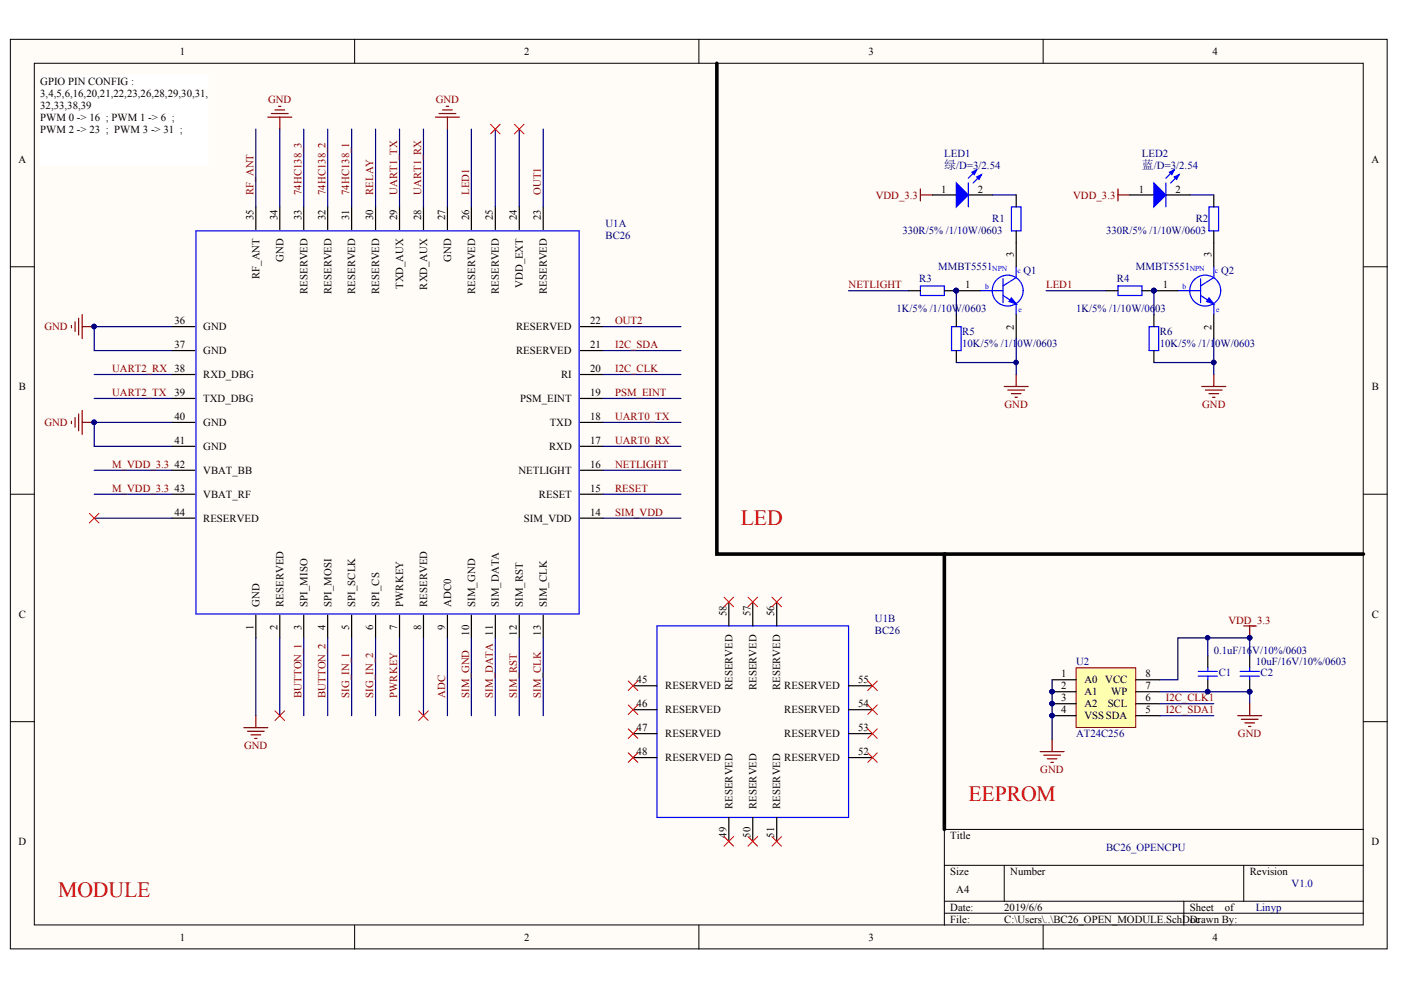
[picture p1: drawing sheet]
<svg xmlns="http://www.w3.org/2000/svg" width="297mm" height="210mm" viewBox="0 0 297 210" stroke-linecap="round" stroke-linejoin="round" font-family="sans-serif">
<defs><g id="words">
<g font-size="4.6" fill="#f00">
<text x="157.1" y="111.4">LED</text>
<text x="205.3" y="169.8">EEPROM</text>
<text x="12.3" y="190.1">MODULE</text>
</g>
<g font-size="2.5" fill="#000080">
<text x="200.2" y="35.8">绿/D=3/2.54</text>
<text x="242.1" y="35.8">蓝/D=3/2.54</text>
</g>
<g font-size="2.3">
<text x="38.1" y="11.6">1</text>
<text x="111.1" y="11.6">2</text>
<text x="184.1" y="11.6">3</text>
<text x="257.1" y="11.6">4</text>
<text x="8.5" y="18">GPIO PIN CONFIG :</text>
<text x="8.5" y="20.5">3,4,5,6,16,20,21,22,23,26,28,29,30,31,</text>
<text x="8.5" y="23.1">32,33,38,39</text>
<text x="8.5" y="25.6">PWM 0 -&gt; 16 ; PWM 1 -&gt; 6 ;</text>
<text x="8.5" y="28.2">PWM 2 -&gt; 23 ; PWM 3 -&gt; 31 ;</text>
<text x="3.9" y="34.5">A</text>
<text x="290.8" y="34.5">A</text>
<text x="199.6" y="40.8">1</text>
<text x="207.3" y="40.8">2</text>
<text x="241.5" y="40.8">1</text>
<text x="249.2" y="40.8">2</text>
<text x="53.7" y="46.7" transform="rotate(-90 53.7 46.7)">35</text>
<text x="58.8" y="46.7" transform="rotate(-90 58.8 46.7)">34</text>
<text x="63.9" y="46.7" transform="rotate(-90 63.9 46.7)">33</text>
<text x="69" y="46.7" transform="rotate(-90 69 46.7)">32</text>
<text x="74.1" y="46.7" transform="rotate(-90 74.1 46.7)">31</text>
<text x="79.1" y="46.7" transform="rotate(-90 79.1 46.7)">30</text>
<text x="84.2" y="46.7" transform="rotate(-90 84.2 46.7)">29</text>
<text x="89.3" y="46.7" transform="rotate(-90 89.3 46.7)">28</text>
<text x="94.4" y="46.7" transform="rotate(-90 94.4 46.7)">27</text>
<text x="99.4" y="46.7" transform="rotate(-90 99.4 46.7)">26</text>
<text x="104.5" y="46.7" transform="rotate(-90 104.5 46.7)">25</text>
<text x="109.6" y="46.7" transform="rotate(-90 109.6 46.7)">24</text>
<text x="114.7" y="46.7" transform="rotate(-90 114.7 46.7)">23</text>
<text x="55" y="59.1" transform="rotate(-90 55 59.1)">RF_ANT</text>
<text x="60.1" y="55.4" transform="rotate(-90 60.1 55.4)">GND</text>
<text x="95.6" y="55.4" transform="rotate(-90 95.6 55.4)">GND</text>
<text x="215" y="54.5" transform="rotate(-90 215 54.5)">3</text>
<text x="256.9" y="54.5" transform="rotate(-90 256.9 54.5)">3</text>
<text x="65.2" y="62.3" transform="rotate(-90 65.2 62.3)">RESERVED</text>
<text x="70.3" y="62.3" transform="rotate(-90 70.3 62.3)">RESERVED</text>
<text x="75.3" y="62.3" transform="rotate(-90 75.3 62.3)">RESERVED</text>
<text x="80.4" y="62.3" transform="rotate(-90 80.4 62.3)">RESERVED</text>
<text x="85.5" y="61.3" transform="rotate(-90 85.5 61.3)">TXD_AUX</text>
<text x="90.6" y="61.4" transform="rotate(-90 90.6 61.4)">RXD_AUX</text>
<text x="100.7" y="62.3" transform="rotate(-90 100.7 62.3)">RESERVED</text>
<text x="105.8" y="62.3" transform="rotate(-90 105.8 62.3)">RESERVED</text>
<text x="110.9" y="61" transform="rotate(-90 110.9 61)">VDD_EXT</text>
<text x="116" y="62.3" transform="rotate(-90 116 62.3)">RESERVED</text>
<text x="204.6" y="61.1">1</text>
<text x="246.6" y="61.1">1</text>
<text x="37" y="68.7">36</text>
<text x="43.1" y="70">GND</text>
<text x="109.4" y="70">RESERVED</text>
<text x="125.1" y="68.7">22</text>
<text x="215" y="69.9" transform="rotate(-90 215 69.9)">2</text>
<text x="256.9" y="69.9" transform="rotate(-90 256.9 69.9)">2</text>
<text x="37" y="73.8">37</text>
<text x="43.1" y="75.1">GND</text>
<text x="109.4" y="75.1">RESERVED</text>
<text x="125.1" y="73.8">21</text>
<text x="4" y="82.7">B</text>
<text x="37" y="84">39</text>
<text x="43.1" y="80.2">RXD_DBG</text>
<text x="119" y="80.2">RI</text>
<text x="125.1" y="84">19</text>
<text x="125.1" y="78.9">20</text>
<text x="290.9" y="82.7">B</text>
<text x="37" y="89.1">40</text>
<text x="43.1" y="85.3">TXD_DBG</text>
<text x="110.3" y="85.3">PSM_EINT</text>
<text x="125.1" y="89.1">18</text>
<text x="37" y="94.1">41</text>
<text x="43.1" y="90.3">GND</text>
<text x="43.1" y="95.4">GND</text>
<text x="116.4" y="95.4">RXD</text>
<text x="116.6" y="90.3">TXD</text>
<text x="125.1" y="94.1">17</text>
<text x="37" y="99.2">42</text>
<text x="43.1" y="100.5">VBAT_BB</text>
<text x="109.9" y="100.5">NETLIGHT</text>
<text x="125.1" y="99.2">16</text>
<text x="37" y="104.3">43</text>
<text x="43.1" y="105.6">VBAT_RF</text>
<text x="114.3" y="105.6">RESET</text>
<text x="125.1" y="104.3">15</text>
<text x="37" y="109.4">44</text>
<text x="43.1" y="110.6">RESERVED</text>
<text x="111.1" y="110.6">SIM_VDD</text>
<text x="125.1" y="109.4">14</text>
<text x="4" y="131">C</text>
<text x="55" y="128.6" transform="rotate(-90 55 128.6)">GND</text>
<text x="60.1" y="128.6" transform="rotate(-90 60.1 128.6)">RESERVED</text>
<text x="65.2" y="128.6" transform="rotate(-90 65.2 128.6)">SPI_MISO</text>
<text x="70.3" y="128.6" transform="rotate(-90 70.3 128.6)">SPI_MOSI</text>
<text x="75.3" y="128.6" transform="rotate(-90 75.3 128.6)">SPI_SCLK</text>
<text x="80.4" y="128.6" transform="rotate(-90 80.4 128.6)">SPI_CS</text>
<text x="85.5" y="128.6" transform="rotate(-90 85.5 128.6)">PWRKEY</text>
<text x="90.6" y="128.6" transform="rotate(-90 90.6 128.6)">RESERVED</text>
<text x="95.6" y="128.6" transform="rotate(-90 95.6 128.6)">ADC0</text>
<text x="100.7" y="128.6" transform="rotate(-90 100.7 128.6)">SIM_GND</text>
<text x="105.8" y="128.6" transform="rotate(-90 105.8 128.6)">SIM_DATA</text>
<text x="110.9" y="128.6" transform="rotate(-90 110.9 128.6)">SIM_RST</text>
<text x="116" y="128.6" transform="rotate(-90 116 128.6)">SIM_CLK</text>
<text x="154" y="130.7" transform="rotate(-90 154 130.7)">58</text>
<text x="159.1" y="130.7" transform="rotate(-90 159.1 130.7)">57</text>
<text x="164.2" y="130.7" transform="rotate(-90 164.2 130.7)">56</text>
<text x="290.9" y="131">C</text>
<text x="53.7" y="133.6" transform="rotate(-90 53.7 133.6)">1</text>
<text x="58.8" y="133.6" transform="rotate(-90 58.8 133.6)">2</text>
<text x="63.9" y="133.6" transform="rotate(-90 63.9 133.6)">3</text>
<text x="69" y="133.6" transform="rotate(-90 69 133.6)">4</text>
<text x="74.1" y="133.6" transform="rotate(-90 74.1 133.6)">5</text>
<text x="79.1" y="133.6" transform="rotate(-90 79.1 133.6)">6</text>
<text x="84.2" y="133.6" transform="rotate(-90 84.2 133.6)">7</text>
<text x="89.3" y="133.6" transform="rotate(-90 89.3 133.6)">8</text>
<text x="94.4" y="133.6" transform="rotate(-90 94.4 133.6)">9</text>
<text x="99.4" y="134.8" transform="rotate(-90 99.4 134.8)">10</text>
<text x="104.5" y="134.8" transform="rotate(-90 104.5 134.8)">11</text>
<text x="109.6" y="134.8" transform="rotate(-90 109.6 134.8)">12</text>
<text x="114.7" y="134.8" transform="rotate(-90 114.7 134.8)">13</text>
<text x="225" y="143.6">1</text>
<text x="242.9" y="143.6">8</text>
<text x="135" y="144.9">45</text>
<text x="135" y="150">46</text>
<text x="141.1" y="146.2">RESERVED</text>
<text x="155.3" y="146.3" transform="rotate(-90 155.3 146.3)">RESERVED</text>
<text x="160.4" y="146.3" transform="rotate(-90 160.4 146.3)">RESERVED</text>
<text x="165.4" y="146.3" transform="rotate(-90 165.4 146.3)">RESERVED</text>
<text x="166.3" y="146.2">RESERVED</text>
<text x="182" y="150">54</text>
<text x="182" y="144.9">55</text>
<text x="225" y="146.2">2</text>
<text x="225" y="148.7">3</text>
<text x="229.9" y="144.9">A0</text>
<text x="229.9" y="147.4">A1</text>
<text x="229.9" y="150">A2</text>
<text x="234.3" y="144.9">VCC</text>
<text x="234.8" y="150">SCL</text>
<text x="235.6" y="147.4">WP</text>
<text x="242.9" y="148.7">6</text>
<text x="242.9" y="146.2">7</text>
<text x="135" y="155.1">47</text>
<text x="141.1" y="151.2">RESERVED</text>
<text x="166.3" y="151.2">RESERVED</text>
<text x="182" y="155.1">53</text>
<text x="225" y="151.2">4</text>
<text x="229.9" y="152.5">VSSSDA</text>
<text x="242.9" y="151.2">5</text>
<text x="135" y="160.1">48</text>
<text x="141.1" y="156.3">RESERVED</text>
<text x="141.1" y="161.4">RESERVED</text>
<text x="166.3" y="161.4">RESERVED</text>
<text x="166.3" y="156.3">RESERVED</text>
<text x="182" y="160.1">52</text>
<text x="155.3" y="171.5" transform="rotate(-90 155.3 171.5)">RESERVED</text>
<text x="160.4" y="171.5" transform="rotate(-90 160.4 171.5)">RESERVED</text>
<text x="165.4" y="171.5" transform="rotate(-90 165.4 171.5)">RESERVED</text>
<text x="3.9" y="179.1">D</text>
<text x="154" y="177.6" transform="rotate(-90 154 177.6)">49</text>
<text x="159.1" y="177.6" transform="rotate(-90 159.1 177.6)">50</text>
<text x="164.2" y="177.6" transform="rotate(-90 164.2 177.6)">51</text>
<text x="201.5" y="177.9">Title</text>
<text x="290.8" y="179.1">D</text>
<text x="201.5" y="185.5">Size</text>
<text x="214.2" y="185.5">Number</text>
<text x="265" y="185.5">Revision</text>
<text x="202.7" y="189.3">A4</text>
<text x="201.5" y="193.1">Date:</text>
<text x="201.5" y="195.7">File:</text>
<text x="212.9" y="193.1">2019/6/6</text>
<text x="212.9" y="195.7">C:\Users\..\BC26_OPEN_MODULE.SchDoc</text>
<text x="252.3" y="193.1">Sheet</text>
<text x="252.3" y="195.7">Drawn By:</text>
<text x="259.7" y="193.1">of</text>
<text x="38.1" y="199.5">1</text>
<text x="111.1" y="199.5">2</text>
<text x="184.1" y="199.5">3</text>
<text x="257.1" y="199.5">4</text>
</g>
<g font-size="2.3" fill="#800000">
<text x="56.8" y="21.8">GND</text>
<text x="92.4" y="21.8">GND</text>
<text x="53.7" y="41.3" transform="rotate(-90 53.7 41.3)">RF_ANT</text>
<text x="63.9" y="41.3" transform="rotate(-90 63.9 41.3)">74HC138_3</text>
<text x="69" y="41.3" transform="rotate(-90 69 41.3)">74HC138_2</text>
<text x="74.1" y="41.3" transform="rotate(-90 74.1 41.3)">74HC138_1</text>
<text x="79.1" y="41.3" transform="rotate(-90 79.1 41.3)">RELAY</text>
<text x="84.2" y="41.3" transform="rotate(-90 84.2 41.3)">UART1_TX</text>
<text x="89.3" y="41.3" transform="rotate(-90 89.3 41.3)">UART1_RX</text>
<text x="99.4" y="41.3" transform="rotate(-90 99.4 41.3)">LED1</text>
<text x="114.7" y="41.3" transform="rotate(-90 114.7 41.3)">OUT1</text>
<text x="185.7" y="42.1">VDD_3.3</text>
<text x="227.5" y="42.1">VDD_3.3</text>
<text x="179.9" y="61.1">NETLIGHT</text>
<text x="221.8" y="61.1">LED1</text>
<text x="9.4" y="70">GND</text>
<text x="130.4" y="68.7">OUT2</text>
<text x="130.4" y="73.8">I2C_SDA</text>
<text x="23.8" y="84">UART2_TX</text>
<text x="23.8" y="78.9">UART2_RX 38</text>
<text x="130.4" y="84">PSM_EINT</text>
<text x="130.4" y="78.9">I2C_CLK</text>
<text x="130.4" y="89.1">UART0_TX</text>
<text x="213" y="86.5">GND</text>
<text x="254.9" y="86.5">GND</text>
<text x="9.4" y="90.3">GND</text>
<text x="130.4" y="94.1">UART0_RX</text>
<text x="23.8" y="99.2">M_VDD_3.3</text>
<text x="130.4" y="99.2">NETLIGHT</text>
<text x="23.8" y="104.3">M_VDD_3.3</text>
<text x="130.4" y="104.3">RESET</text>
<text x="130.4" y="109.4">SIM_VDD</text>
<text x="260.5" y="132.2">VDD_3.3</text>
<text x="63.9" y="147.9" transform="rotate(-90 63.9 147.9)">BUTTON_1</text>
<text x="69" y="147.9" transform="rotate(-90 69 147.9)">BUTTON_2</text>
<text x="74.1" y="147.9" transform="rotate(-90 74.1 147.9)">SIG_IN_1</text>
<text x="79.1" y="147.9" transform="rotate(-90 79.1 147.9)">SIG_IN_2</text>
<text x="84.2" y="147.9" transform="rotate(-90 84.2 147.9)">PWRKEY</text>
<text x="94.4" y="147.9" transform="rotate(-90 94.4 147.9)">ADC</text>
<text x="99.4" y="147.9" transform="rotate(-90 99.4 147.9)">SIM_GND</text>
<text x="104.5" y="147.9" transform="rotate(-90 104.5 147.9)">SIM_DATA</text>
<text x="109.6" y="147.9" transform="rotate(-90 109.6 147.9)">SIM_RST</text>
<text x="114.7" y="147.9" transform="rotate(-90 114.7 147.9)">SIM_CLK</text>
<text x="247.2" y="148.7">I2C_CLK1</text>
<text x="247.2" y="151.2">I2C_SDA1</text>
<text x="51.8" y="158.9">GND</text>
<text x="262.5" y="156.3">GND</text>
<text x="220.6" y="163.9">GND</text>
</g>
<g font-size="2.3" fill="#000080">
<text x="200.2" y="33.2">LED1</text>
<text x="242.1" y="33.2">LED2</text>
<text x="210.4" y="47.2">R1</text>
<text x="253.5" y="47.2">R2</text>
<text x="128.4" y="48.2">U1A</text>
<text x="128.4" y="50.8">BC26</text>
<text x="191.3" y="49.7">330R/5% /1/10W/0603</text>
<text x="234.5" y="49.7">330R/5% /1/10W/0603</text>
<text x="194.9" y="59.9">R3</text>
<text x="198.9" y="57.3">MMBT5551</text>
<text x="217" y="58.1">Q1</text>
<text x="236.8" y="59.9">R4</text>
<text x="240.8" y="57.3">MMBT5551</text>
<text x="258.9" y="58.1">Q2</text>
<text x="190.1" y="66.2">1K/5% /1/10W/0603</text>
<text x="204" y="71">R5</text>
<text x="228.1" y="66.2">1K/5% /1/10W/0603</text>
<text x="245.9" y="71">R6</text>
<text x="204" y="73.6">10K/5% /1/10W/0603</text>
<text x="245.9" y="73.6">10K/5% /1/10W/0603</text>
<text x="185.5" y="132">U1B</text>
<text x="185.5" y="134.5">BC26</text>
<text x="228.1" y="141.1">U2</text>
<text x="257.3" y="138.6">0.1uF/16V/10%/0603</text>
<text x="258.4" y="143.4">C1</text>
<text x="266.2" y="141.1">10uF/16V/10%/0603</text>
<text x="267.3" y="143.4">C2</text>
<text x="228.1" y="156.3">AT24C256</text>
<text x="234.5" y="180.4">BC26_OPENCPU</text>
<text x="273.8" y="188.1">V1.0</text>
<text x="266.2" y="193.1">Linyp</text>
</g>
<g font-size="1.6" fill="#00f">
<text x="210.4" y="57.5">NPN</text>
<text x="215.7" y="58">c</text>
<text x="252.3" y="57.5">NPN</text>
<text x="257.6" y="58">c</text>
<text x="208.9" y="61.3">b</text>
<text x="250.7" y="61.3">b</text>
<text x="216" y="66.1">e</text>
<text x="257.8" y="66.1">e</text>
</g>
</g></defs>
<g fill="#fffcf8" stroke="#000" stroke-width=".21">
<path d="M2.2 8.3h291.9v192.9h-291.9z"/>
<path d="M7.3 13.4h281.7v182.7h-281.7z"/>
</g>
<g fill="none" stroke="#000" stroke-width=".21">
<path d="M75.2 8.3v5.1M148.2 8.3v5.1M221.2 8.3v5.1M2.2 56.6h5.1M289.1 56.6h5.1M2.2 104.8h5.1M289.1 104.8h5.1M2.2 153h5.1M289.1 153h5.1M289.1 175.9h-88.9v20.3M75.2 196.2v5M148.2 196.2v5"/>
<path d="M200.2 183.5h88.9M200.2 191.1h88.9M200.2 193.6h88.9M212.9 183.5v7.6M221.2 196.2v5M251 191.1v5.1M263.7 183.5v7.6"/>
</g>
<path d="M41.5 48.9h81.3v81.3h-81.3zM139.3 132.7h40.6v40.6h-40.6z" fill="none" stroke="#00f" stroke-width=".25"/>
<g fill="none" stroke="#000" stroke-width=".25">
<path d="M54.2 43.9v4.8M59.3 43.9v4.8M64.4 43.9v4.8M69.5 43.9v4.8M74.6 43.9v4.8M79.6 43.9v4.8M84.7 43.9v4.8M89.8 43.9v4.8M94.9 43.9v4.8M99.9 43.9v4.8M105 43.9v4.8M110.1 43.9v4.8"/>
<path d="M115.2 43.9v4.8M36.5 79.4h4.8M36.5 74.3h4.8M36.5 69.3h4.8M123 79.4h4.9M123 74.3h4.9M123 69.3h4.9M36.5 99.7h4.8M36.5 94.6h4.8M36.5 89.6h4.8M36.5 84.5h4.8M123 99.7h4.9"/>
<path d="M123 94.6h4.9M123 89.6h4.9M123 84.5h4.9M36.5 109.9h4.8M36.5 104.8h4.8M123 109.9h4.9M123 104.8h4.9M54.2 130.4v4.8M59.3 130.4v4.8M64.4 130.4v4.8M69.5 130.4v4.8M74.6 130.4v4.8"/>
<path d="M79.6 130.4v4.8M84.7 130.4v4.8M89.8 130.4v4.8M94.9 130.4v4.8M99.9 130.4v4.8M105 130.4v4.8M110.1 130.4v4.8M115.2 130.4v4.8M154.5 127.6v5.1M159.6 127.6v5.1M164.7 127.6v5.1M134.2 145.4h5.1"/>
<path d="M134.2 150.5h5.1M134.2 155.6h5.1M179.9 145.4h5.1M179.9 150.5h5.1M179.9 155.6h5.1M134.2 160.6h5.1M154.5 173.3v5.1M159.6 173.3v5.1M164.7 173.3v5.1M179.9 160.6h5.1"/>
</g>
<g fill="none" stroke="#000080" stroke-width=".25">
<path d="M54.2 27.4v16.5M59.3 27.4v16.5M64.4 27.4v16.5M69.5 27.4v16.5M74.6 27.4v16.5M79.6 27.4v16.5M84.7 27.4v16.5M89.8 27.4v16.5M94.9 27.4v16.5M99.9 27.4v16.5M105 27.4v16.5M110.1 27.4v16.5"/>
<path d="M115.2 27.4v16.5M20 79.4h16.5M36.5 69.3h-16.5v5h16.5M127.9 79.4h16.5M127.9 74.3h16.5M127.9 69.3h16.5M20 99.7h16.5M20 84.5h16.5M36.5 89.6h-16.5v5h16.5M127.9 99.7h16.5M127.9 94.6h16.5M127.9 89.6h16.5"/>
<path d="M127.9 84.5h16.5M20 104.8h16.5M20 109.9h16.5M127.9 104.8h16.5M127.9 109.9h16.5M54.2 135.2v16.5M59.3 135.2v16.5M64.4 135.2v16.5M69.5 135.2v16.5M74.6 135.2v16.5M79.6 135.2v16.5M84.7 135.2v16.5"/>
<path d="M89.8 135.2v16.5M94.9 135.2v16.5M99.9 135.2v16.5M105 135.2v16.5M110.1 135.2v16.5M115.2 135.2v16.5"/>
</g>
<g fill="none" stroke="#f00" stroke-width=".21">
<path d="M104 26.4l2 2M106 26.4l-2 2M19 108.8l2 2.1M21 108.8l-2 2.1M153.5 126.6l2 2M155.5 126.6l-2 2M158.6 126.6l2 2M160.6 126.6l-2 2M163.7 126.6l2 2M165.7 126.6l-2 2M58.3 150.7l2 2.1M60.3 150.7l-2 2.1"/>
<path d="M88.8 150.7l2 2.1M90.8 150.7l-2 2.1M133.2 144.4l2 2M133.2 149.5l2 2M133.2 154.5l2 2.1M133.2 159.6l2 2M135.2 144.4l-2 2M135.2 149.5l-2 2M135.2 154.5l-2 2.1M135.2 159.6l-2 2M184 144.4l2 2M184 149.5l2 2"/>
<path d="M184 154.5l2 2.1M184 159.6l2 2M186 144.4l-2 2M186 149.5l-2 2M186 154.5l-2 2.1M186 159.6l-2 2M153.5 177.4l2 2M155.5 177.4l-2 2M158.6 177.4l2 2M160.6 177.4l-2 2M163.7 177.4l2 2M165.7 177.4l-2 2"/>
</g>
<g fill="none" stroke="#800000" stroke-width=".25">
<path d="M56.8 24.8h5.1M57.5 24.1h3.6M58.3 23.3h2M59.1 22.6h.5M59.3 24.8v2.6M92.3 24.8h5.1M93.1 24.1h3.5M93.8 23.3h2.1M94.6 22.6h.5M94.9 24.8v2.6M15.1 69v.5M15.9 68.2v2.1"/>
<path d="M16.7 67.5v3.5M17.4 66.7v5.1M17.4 69.3h2.6M15.1 89.3v.5M15.9 88.5v2.1M16.7 87.8v3.5M17.4 87v5.1M17.4 89.6h2.6M51.7 154.3h5.1M52.5 155h3.5M53.2 155.8h2.1M54 156.6h.5"/>
<path d="M54.2 151.7v2.6"/>
</g>
<g fill="#000080" stroke="#000080" stroke-width=".21">
<circle cx="19.9" cy="89.5" r=".48"/>
<circle cx="19.9" cy="69.2" r=".48"/>
</g>
<path d="M8.5 16h35.5v18.9h-35.5z" fill="#fff" stroke="#fff" stroke-width=".21"/>
<path d="M152 13.4v104.1h48.2v58.4M200.2 117.5h88.9" fill="none" stroke="#000" stroke-width=".76"/>
<path d="M228.1 141.6h12.7v12.6h-12.7z" fill="#ffffb0" stroke="#800000" stroke-width=".21"/>
<g fill="none" stroke="#000" stroke-width=".25">
<path d="M197.7 41.3h5.1M205.3 41.3h5.1M215.5 41.3v2.6M215.5 48.9v7.7M239.6 41.3h5.1M247.2 41.3h5.1M257.3 41.3v2.6M257.3 48.9v7.7M192.6 61.6h2.5M200.2 61.6h7.6M202.8 66.7v2.6M202.8 74.3v2.6"/>
<path d="M215.5 66.7v5.1M234.5 61.6h2.5M242.1 61.6h7.6M244.7 66.7v2.6M244.7 74.3v2.6M257.3 66.7v5.1M256.1 139.1v2.5M265 139.1v2.5M223.1 144.1h5M223.1 146.7h5M223.1 149.2h5M223.1 151.7h5"/>
<path d="M240.8 144.1h5.1M240.8 146.7h5.1M240.8 149.2h5.1M240.8 151.7h5.1M256.1 144.1v2.6M265 144.1v2.6"/>
</g>
<g fill="#000080" stroke="#000080" stroke-width=".21">
<circle cx="223" cy="146.6" r=".48"/>
<circle cx="223" cy="149.2" r=".48"/>
<circle cx="223" cy="151.7" r=".48"/>
<circle cx="264.9" cy="146.6" r=".48"/>
<circle cx="256" cy="146.6" r=".49"/>
<circle cx="256" cy="135.2" r=".49"/>
<circle cx="202.7" cy="61.6" r=".48"/>
<circle cx="244.6" cy="61.6" r=".48"/>
<circle cx="264.9" cy="135.2" r=".48"/>
<circle cx="215.4" cy="76.8" r=".49"/>
<circle cx="257.3" cy="76.8" r=".48"/>
</g>
<g fill="none" stroke="#000080" stroke-width=".25">
<path d="M210.4 41.3h5.1M252.3 41.3h5M179.9 61.6h12.7M202.8 61.6v5.1M202.8 76.9h12.7M215.5 71.8v7.6M221.8 61.6h12.7M244.7 61.6v5.1M257.3 71.8v5.1h-12.6M257.3 76.9v2.5M256.1 135.2v3.9M265 139.1v-3.9h-15.3v8.9h-3.8"/>
<path d="M223.1 144.1v12.7M245.9 146.7h19.1v2.5M245.9 149.2h11.4M245.9 151.7h11.4"/>
</g>
<g fill="none" stroke="#800000" stroke-width=".25">
<path d="M195.1 40.1v2.5M195.1 41.3h2.6M237 41.3h2.6M237 40.1v2.5M215.5 79.4v2.5M257.3 79.4v2.5M212.9 81.9h5.1M213.7 82.7h3.5M214.4 83.5h2.1M215.2 84.2h.5M254.8 81.9h5.1M255.6 82.7h3.5"/>
<path d="M256.3 83.5h2.1M257.1 84.2h.5M263.7 132.7h2.5M265 132.7v2.5M220.5 159.4h5.1M223.1 156.8v2.6M262.4 151.7h5.1M263.2 152.5h3.5M263.9 153.3h2.1M264.7 154h.5M265 149.2v2.5M221.3 160.1h3.5"/>
<path d="M222.1 160.9h2M222.8 161.6h.5"/>
</g>
<g fill="none" stroke="#00f" stroke-width=".25">
<path d="M205.3 38.8v5.1M207.1 36l-1.8 1.8M208.1 37l-1.8 1.8M247.2 38.8v5.1M249 36l-1.8 1.8M250 37l-1.8 1.8M212.7 59.1v5.1M214.4 43.9h2.1v5h-2.1zM215.5 56.6v2.2l-2.8 1.8M254.6 59.1v5.1M256.3 43.9h2.1v5h-2.1zM257.3 56.6v2.2l-2.7 1.8"/>
<path d="M195.1 60.6h5.1v2.1h-5.1zM201.7 69.3h2.1v5h-2.1zM207.8 61.6h4.9M212.7 62.7l2.8 1.7v2.3M237 60.6h5.1v2.1h-5.1zM243.6 69.3h2.1v5h-2.1zM249.7 61.6h4.9M254.6 62.7l2.7 1.7v2.3M254 142.4h4.1M254 143.4h4.1M256.1 141.6v.8M256.1 143.4v.7"/>
<path d="M262.9 142.4h4.1M262.9 143.4h4.1M265 141.6v.8M265 143.4v.7"/>
<circle cx="213.7" cy="61.6" r="3.3"/>
<circle cx="255.5" cy="61.6" r="3.3"/>
</g>
<g fill="#00f" stroke="#00f" stroke-width=".25">
<path d="M214.4 63.2l1.1 1.2-1.6-.5z"/>
<path d="M256.3 63.2l1 1.2-1.5-.5z"/>
<path d="M202.8 38.8l2.5 2.5-2.5 2.6z"/>
<path d="M207.1 37.5l1-.5-.5 1z"/>
<path d="M206.1 36.5l1-.5-.5 1z"/>
<path d="M244.7 38.8l2.5 2.5-2.5 2.6z"/>
<path d="M249 37.5l1-.5-.5 1z"/>
<path d="M248 36.5l1-.5-.5 1z"/>
</g>
<path d="M109.1 26.4l2 2M111.1 26.4l-2 2" fill="none" stroke="#f00" stroke-width=".21"/>
<use href="#words"/>
</svg>
